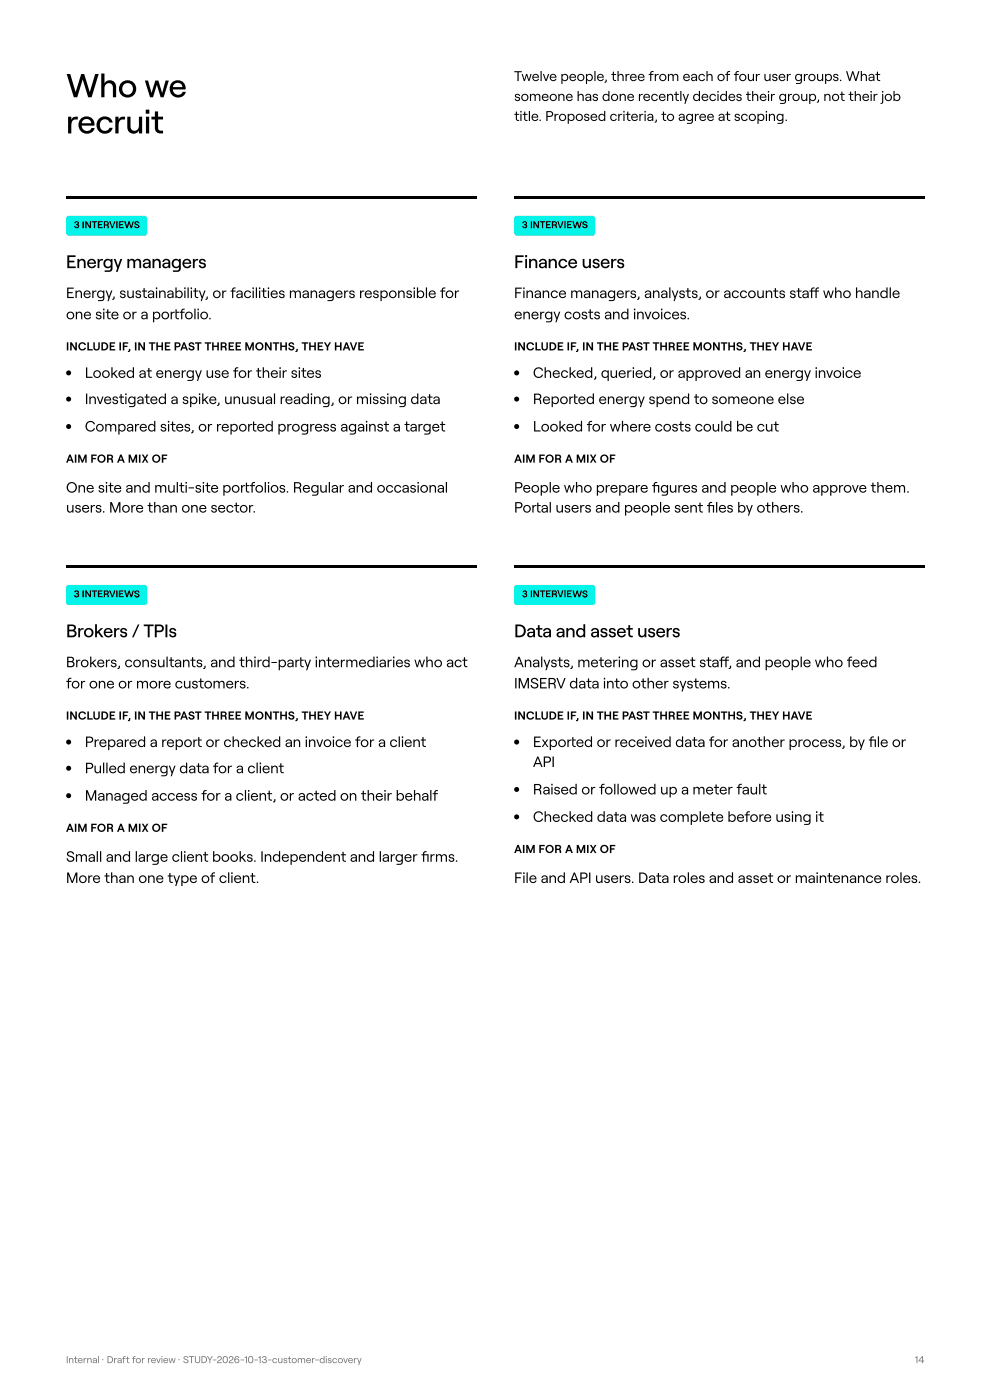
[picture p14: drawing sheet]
<svg xmlns="http://www.w3.org/2000/svg" width="210mm" height="297mm" viewBox="0 0 210 297" stroke-linecap="round" stroke-linejoin="round" font-family="sans-serif">
<defs><g id="words">
<g font-size="7.1">
<text x="14" y="20.6">Who we</text>
<text x="14" y="28.3">recruit</text>
</g>
<g font-size="3.9">
<text x="14" y="56.9">Energy managers</text>
<text x="109" y="56.9">Finance users</text>
<text x="14" y="135.2">Brokers / TPIs</text>
<text x="109" y="135.2">Data and asset users</text>
</g>
<g font-size="3.2">
<text x="14" y="63.2">Energy, sustainability, or facilities managers responsible for</text>
<text x="109" y="63.2">Finance managers, analysts, or accounts staf who handle</text>
<text x="171.6" y="63.2">f</text>
<text x="14" y="67.7">one site or a porfolio.</text>
<text x="36" y="67.7">t</text>
<text x="109" y="67.7">energy costs and invoices.</text>
<text x="18" y="80.2">Looked at energy use for their sites</text>
<text x="113" y="80.2">Checked, queried, or approved an energy invoice</text>
<text x="18" y="85.7">Investigated a spike, unusual reading, or missing data</text>
<text x="113" y="85.7">Repored energy spend to someone else</text>
<text x="120.5" y="85.7">t</text>
<text x="18" y="91.5">Compared sites, or repored progress against a target</text>
<text x="52.4" y="91.5">t</text>
<text x="113" y="91.5">Looked for where costs could be cut</text>
<text x="14" y="104.5">One site and multi-site porfolios. Regular and occasional</text>
<text x="50.9" y="104.5">t</text>
<text x="109" y="104.5">People who prepare fgures and people who approve them.</text>
<text x="138.2" y="104.5">i</text>
<text x="14" y="108.7">users. More than one sector.</text>
<text x="109" y="108.7">Poral users and people sent fles by others.</text>
<text x="112.7" y="108.7">t</text>
<text x="149.8" y="108.7">i</text>
<text x="14" y="141.6">Brokers, consultants, and third-pary intermediaries who act</text>
<text x="62.4" y="141.6">t</text>
<text x="109" y="141.6">Analysts, metering or asset staf, and people who feed</text>
<text x="152.5" y="141.6">f</text>
<text x="14" y="146.1">for one or more customers.</text>
<text x="109" y="146.1">IMSERV data into other systems.</text>
<text x="18" y="158.5">Prepared a repor or checked an invoice for a client</text>
<text x="40.8" y="158.5">t</text>
<text x="113" y="158.5">Expored or received data for another process, by fle or</text>
<text x="120.1" y="158.5">t</text>
<text x="184.1" y="158.5">i</text>
<text x="18" y="164">Pulled energy data for a client</text>
<text x="113" y="162.7">API</text>
<text x="18" y="169.9">Managed access for a client, or acted on their behalf</text>
<text x="113" y="168.5">Raised or followed up a meter fault</text>
<text x="113" y="174.4">Checked data was complete before using it</text>
<text x="14" y="182.8">Small and large client books. Independent and larger frms.</text>
<text x="89.3" y="182.8">i</text>
<text x="14" y="187.3">More than one type of client.</text>
<text x="109" y="187.3">File and API users. Data roles and asset or maintenance roles.</text>
</g>
<g font-size="3">
<text x="109" y="17.2">Twelve people, three from each of four user groups. What</text>
<text x="109" y="21.4">someone has done recently decides their group, not their job</text>
<text x="109" y="25.7">title. Proposed criteria, to agree at scoping.</text>
</g>
<g font-size="2.5">
<text x="14" y="74.3">INCLUDE IF, IN THE PAST THREE MONTHS, THEY HAVE</text>
<text x="109" y="74.3">INCLUDE IF, IN THE PAST THREE MONTHS, THEY HAVE</text>
<text x="14" y="98.2">AIM FOR A MIX OF</text>
<text x="109" y="98.2">AIM FOR A MIX OF</text>
<text x="14" y="152.7">INCLUDE IF, IN THE PAST THREE MONTHS, THEY HAVE</text>
<text x="109" y="152.7">INCLUDE IF, IN THE PAST THREE MONTHS, THEY HAVE</text>
<text x="14" y="176.5">AIM FOR A MIX OF</text>
<text x="109" y="181">AIM FOR A MIX OF</text>
</g>
<g font-size="2.1">
<text x="15.6" y="48.4">3 INTERVIEWS</text>
<text x="110.6" y="48.4">3 INTERVIEWS</text>
<text x="15.6" y="126.7">3 INTERVIEWS</text>
<text x="110.6" y="126.7">3 INTERVIEWS</text>
</g>
<g font-size="2.1" fill="#737373">
<text x="14" y="289.2">Internal · Draft for review · STUDY-2026-10-13-customer-discovery</text>
<text x="193.9" y="289.2">14</text>
</g>
</g></defs>
<path d="M14 41.5h87.1v.6h-87.1z" fill="#000"/>
<path d="M14.2 45.9l.4-.1h16a.6 .6 0 0 1 .6 .6v3a.6 .6 0 0 1-.6 .6h-16a.6 .6 0 0 1-.6-.6v-3z" fill="#03f4e8"/>
<g fill="#000">
<path d="M109 41.5h87.1v.6h-87.1z"/>
<circle cx="14.6" cy="79.1" r=".53"/>
<circle cx="14.6" cy="84.7" r=".53"/>
<circle cx="14.6" cy="90.5" r=".53"/>
</g>
<path d="M109.2 45.9l.4-.1h16a.6 .6 0 0 1 .6 .6v3a.6 .6 0 0 1-.6 .6h-16a.6 .6 0 0 1-.6-.6v-3z" fill="#03f4e8"/>
<g fill="#000">
<path d="M14 119.9h87.1v.5h-87.1z"/>
<circle cx="109.5" cy="79.1" r=".53"/>
<circle cx="109.5" cy="84.7" r=".53"/>
<circle cx="109.5" cy="90.5" r=".53"/>
</g>
<path d="M14.2 124.3l.4-.2h16a.6 .6 0 0 1 .6 .6v3a.6 .6 0 0 1-.6 .6h-16a.6 .6 0 0 1-.6-.6v-3z" fill="#03f4e8"/>
<g fill="#000">
<path d="M109 119.9h87.1v.5h-87.1z"/>
<circle cx="14.6" cy="157.4" r=".53"/>
<circle cx="14.6" cy="163" r=".53"/>
<circle cx="14.6" cy="168.8" r=".53"/>
</g>
<path d="M109.2 124.3l.4-.2h16a.6 .6 0 0 1 .6 .6v3a.6 .6 0 0 1-.6 .6h-16a.6 .6 0 0 1-.6-.6v-3z" fill="#03f4e8"/>
<g fill="#000">
<circle cx="109.5" cy="157.4" r=".53"/>
<circle cx="109.5" cy="173.3" r=".53"/>
<circle cx="109.5" cy="167.5" r=".53"/>
</g>
<use href="#words"/>
</svg>
